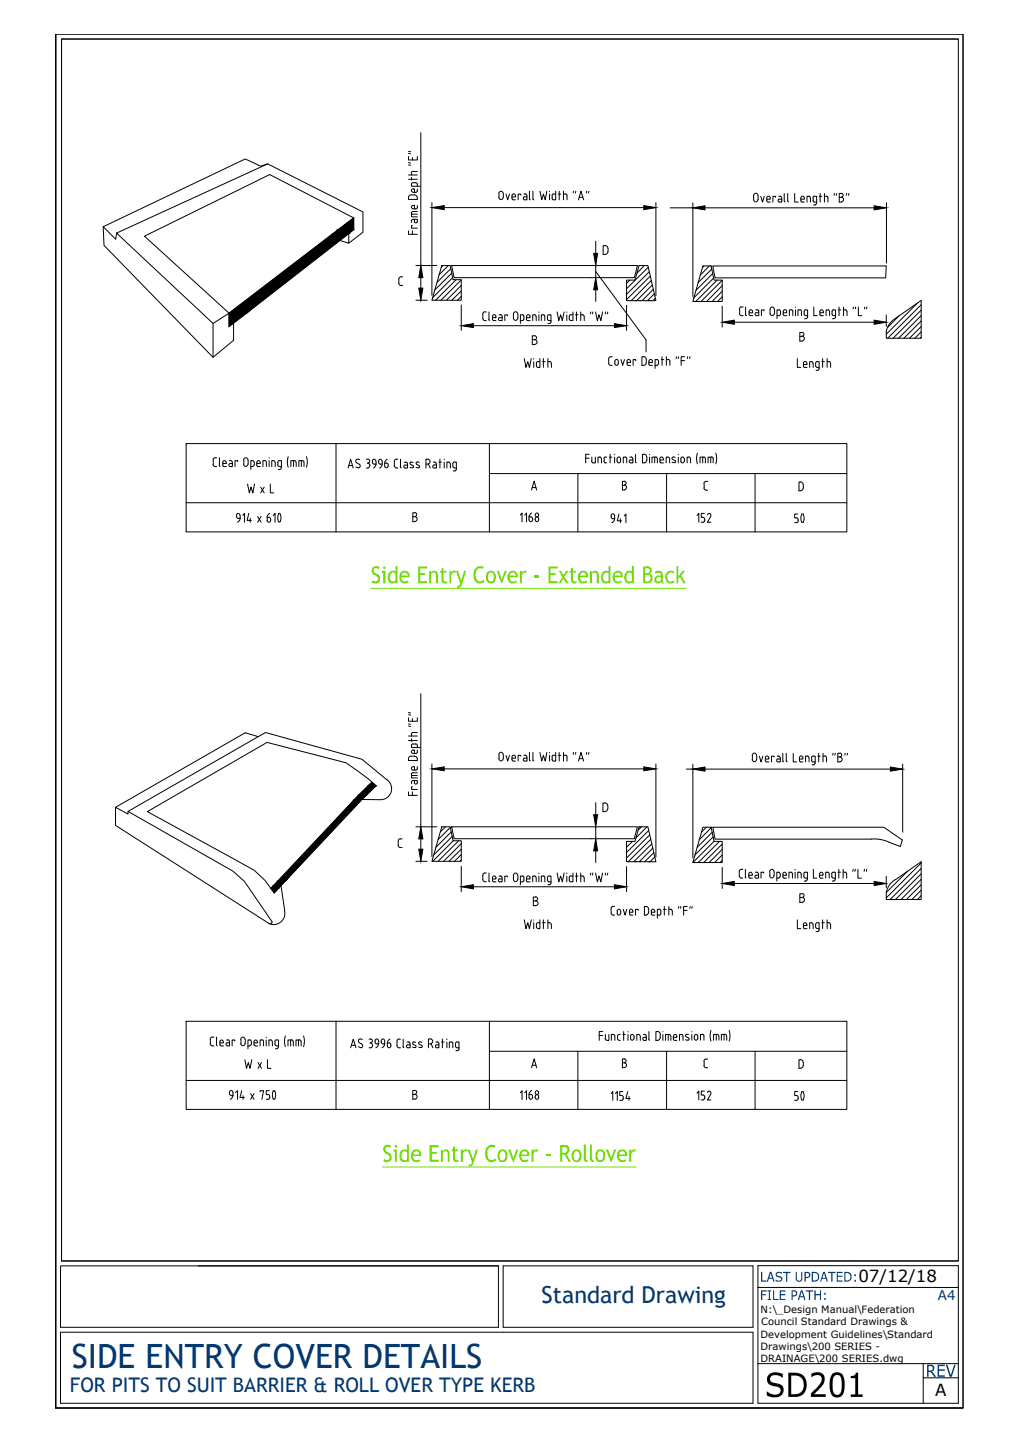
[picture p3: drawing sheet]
<svg xmlns="http://www.w3.org/2000/svg" width="210mm" height="297mm" viewBox="0 0 210 297" stroke-linecap="round" stroke-linejoin="round" font-family="sans-serif">
<defs><g id="words">
<text font-size="8.4" x="157.7" y="288">SD201</text>
<text font-size="7.1" x="161.9" y="229">50</text>
<text font-size="6.9" fill="#003972" x="14.8" y="281.9">SIDE ENTRY COVER DETAILS</text>
<text font-size="6.6" x="161.9" y="109.7">50</text>
<g font-size="5.6" fill="#6edd00">
<text x="76.5" y="120.2">Side Entry Cover - Extended Back</text>
<text x="78.9" y="239.5">Side Entry Cover - Rollover</text>
</g>
<text font-size="4.9" x="124.2" y="109">941</text>
<text font-size="4.8" fill="#003972" x="111.7" y="268.6">Standard Drawing</text>
<text font-size="4.2" fill="#003972" x="190.9" y="283.8">REV</text>
<text font-size="4.1" fill="#003972" x="14.4" y="286.9">FOR PITS TO SUIT BARRIER &amp; ROLL OVER TYPE KERB</text>
<g font-size="3.4">
<text x="177" y="264.2">07/12/18</text>
<text x="192.8" y="287.7">A</text>
</g>
<g font-size="3.3" fill="#003972">
<text x="156.7" y="264.2">LAST UPDATED:</text>
<text x="156.7" y="268">FILE PATH:</text>
</g>
<text font-size="2.8" fill="#003972" x="193.4" y="268">A4</text>
<g font-size="2.1">
<text x="156.8" y="270.7">N:\_Design Manual\Federation</text>
<text x="156.8" y="275.7">Development Guidelines\Standard</text>
<text x="156.9" y="273.2">Council Standard Drawings &amp;</text>
<text x="156.8" y="278.2">Drawings\200 SERIES -</text>
<text x="156.8" y="280.7">DRAINAGE\200 SERIES.dwg</text>
</g>
</g></defs>
<!-- layer: P -->
<path d="M129.2 59.3v.4M129.2 60.3v.2M131 62h.2M131.9 62h.2M133.8 62h.3M129.2 175v.3M129.2 176v.1M131 177.6h.2M131.9 177.6h.2M133.8 177.6h.3" fill="none" stroke="#000" stroke-width=".21"/>
<!-- layer: 25 -->
<path d="M76.5 121.3h64.9M78.9 240.6h52.2" fill="none" stroke="#6edd00" stroke-width=".21"/>
<g fill="none" stroke="#000" stroke-width=".21">
<path d="M83 57.1h-.5l-.3 .4 .1 1.1 .2 .2h.5M124.8 50.6l.3 .1 .2 .5M124.8 50.6h-.4v1.9h.4M125.3 51.9l-.2 .4-.3 .1M125.4 51.2v.7M108.1 73.9l.3 1.8 .4-1.2 .4 1.2 .3-1.8M109.8 70h.5M110.1 73.9v.1M110.1 74.5v1.2M110.2 70a.49 .49 0 0 1 .5 .5 .49 .49 0 0 1-.5 .5M110.2 70a.4 .4 0 0 0 .4-.4 .4 .4 0 0 0-.4-.4h-.4v1.8h.5M110.6 74.9v.5"/>
<path d="M110.9 74.5l-.3 .4M110.9 74.5h.4M111.3 73.9v1.8h-.5l-.2-.3M111.9 74.5h.5M112 73.9v1.8M113 73.9v1.8M113 74.5h.4M113.3 74.5l.4 .4M113.7 74.9v.8M133.2 70.1v2.5M164.4 73.9v1.8h.7M164.9 69.3h.5"/>
<path d="M165.4 68.5a.4 .4 0 0 1 .4 .4 .4 .4 0 0 1-.4 .4 .49 .49 0 0 1 .4 .5 .49 .49 0 0 1-.4 .5M165.4 68.5h-.5v1.8h.5M165.6 75.4l.2 .3h.6M165.6 74.9a.36 .36 0 0 1 .4-.4 .36 .36 0 0 1 .4 .4M165.7 74.9v.5M166.4 74.9v.2h-.7M167.3 74.5l.3 .4M167.3 74.5h-.4v1.2M167.7 74.9v.8M168.2 75.4l.1 .3h.6M168.2 74.9v.5M168.3 76.3h.3"/>
<path d="M168.5 74.5l-.3 .4M168.5 74.5h.4v1.5l-.3 .3M169.4 74.5h.6M169.6 73.9v1.8M170.5 73.9v1.8M170.5 74.5h.4M170.9 74.5l.3 .4M171.3 74.9v.8M43.9 95.7l.2 .4h.2M44 94.8v.9M44.4 96.2h.3M44.7 94.4h-.6l-.2 .4"/>
<path d="M45.2 95.9l.2 .2M45.2 94.4v1.6M45.9 95.9l.3 .3M45.9 95.4a.36 .36 0 0 1 .4-.4 .36 .36 0 0 1 .3 .4M46 95.4v.5M46.2 96.2h.5M46.7 95.4v.1h-.7M47.3 95h.3M47.6 95l.3 .1v1.1l-.7-.2 .1-.4 .6-.1M49 95.2v-.2h-.5v1.2M51 99.8l.4 1.8 .4-1.2 .3 1.2 .4-1.8M51.1 94.8a.45 .45 0 0 0-.4-.4 .45 .45 0 0 0-.5 .4l.1 .9a.41 .41 0 0 0 .3 .4 .41 .41 0 0 0 .5-.2v-.2"/>
<path d="M51.2 94.9v.8M51.7 96.2h.4M52.1 95l.3 .3M52.1 95h-.4v1.8M52.4 95.8l-.3 .3M52.4 95.3v.5M52.9 95.5h.8a.42 .42 0 0 0-.1-.4 .42 .42 0 0 0-.5-.1l-.2 .9 .3 .3M53.2 96.2h.5M54.2 96.2v-1.2h.4l.3 .1v1.1M55.5 94.4h.1M55.5 95v1.2M55.7 99.8v1.8h.8"/>
<path d="M56.7 95.3l-.1-.3h-.6v1.2M56.8 95.3v.9M57.3 95.3l.1-.3h.6v1.4M57.3 95.8l.3 .3M57.3 95.3v.5M57.6 96.2h.4M58 96.4l-.2 .3-.4 .1M59.4 94.1l-.1 .9 .1 1.3M60.5 95v1.2M61 95.3l-.3-.3h-.7v1.2M61.1 95.3v.9M61.6 96.2v-1.2h.8l.2 .1 .1 1.1"/>
<path d="M62.1 95v1.2M63.2 94.1l.2 .9-.2 1.3M71.8 96.5l.5-1.8 .5 1.8M71.9 96h.8M73.6 95.4l.5 .3M74.1 95.7a.47 .47 0 0 1 0 .7 .47 .47 0 0 1-.7-.2M74.2 94.8a.45 .45 0 0 0-.7 0 .45 .45 0 0 0 0 .6M75.6 94.7h.3a.4 .4 0 0 1 .3 .4 .4 .4 0 0 1-.3 .4M75.6 96.5h.3M75.7 95.5h.2M75.9 95.5l.3 .4M76.2 96l-.3 .4"/>
<path d="M76.3 95.9v.2M76.8 95.1a.36 .36 0 0 1 .3-.4 .36 .36 0 0 1 .4 .4M76.8 95.3l.3 .4M76.8 95.1v.2M77.2 95.7h.3M77.5 95.1a1.19 1.19 0 0 1-.5 1.4M78 95.1a.36 .36 0 0 1 .4-.4 .36 .36 0 0 1 .4 .4M78 95.3l.2 .3 .6 .1M78.1 95.1v.2M78.8 95.1a1.19 1.19 0 0 1-.5 1.4M79.3 95.5h.4a.47 .47 0 0 1 .3 .5 .47 .47 0 0 1-.5 .4l-.2-.4zM79.9 94.7l-.4 .3-.2 .5"/>
<path d="M81.3 96l.2 .4h.2M81.7 94.7l-.3 .2-.1 1.1M81.7 94.7h.3M81.7 96.5h.3M82.5 96.2l.2 .2M82.6 94.7v1.6M83.4 95.3h.3M83.5 95.8l-.2 .4 .2 .3M83.6 95.9h.4M83.7 95.3l.3 .1v1.1h-.4M84.5 96.3l.5 .1M84.7 95.7l.5 .3"/>
<path d="M84.8 95.3l.4 .1M84.8 95.3l-.3 .1 .1 .3M85.2 96l.1 .3-.2 .1M85.9 95.7l.5 .3M86 95.2l.4 .1M86 95.3l-.2 .1 .1 .3M86.4 96v.4l-.6-.1M87.8 95.7h.5M88.2 95.6a.49 .49 0 0 0 .5-.4 .49 .49 0 0 0-.4-.5h-.5v1.8M88.3 95.7l.4 .8M89.4 95.3h.4l.1 .3M89.5 95.8l-.3 .4 .3 .3"/>
<path d="M89.5 95.8h.5M90 95.6v.9h-.5M90.5 95.3h.5M90.7 94.7v1.8M91.6 94.7h.1M91.6 95.3v1.2M92.8 95.6l-.1-.3h-.6v1.2M92.9 95.6v.9M93.5 97.1h.3M93.7 96.4l-.3-.1v-.9l.7-.1v1.4M93.7 96.5h.4M94.1 96.7l-.3 .4"/>
<path d="M120.8 94.4h.7M121.5 93.6h-.7v1.8M122 94.2v.9M122.8 94.2v1.2h-.7l-.1-.3M123.7 94.2l.3 .4M123.7 94.2h-.4v1.2M124 94.6v.8M124.5 95.1l.2 .3h.4M124.6 94.6v.5M124.8 94.2l-.3 .4M124.9 94.2h.2M125.6 94.2h.6"/>
<path d="M125.8 93.6v1.8M126.7 93.6v.1M126.7 94.2v1.2M127.2 95v-.4a.36 .36 0 0 1 .4-.4 .36 .36 0 0 1 .4 .4v.4M127.2 95a.36 .36 0 0 0 .4 .4 .36 .36 0 0 0 .4-.4M128.7 99.2a.4 .4 0 0 1 .4 .4 .4 .4 0 0 1-.4 .4 .49 .49 0 0 1 .5 .5 .49 .49 0 0 1-.5 .5h-.4v-1.8h.5M128.9 94.2l.3 .4M128.9 94.2h-.4v1.2M129.2 94.6v.8M129.9 94.2h.3M130 94.8l-.3 .3 .3 .3M130 94.8h.5"/>
<path d="M130.1 94.2l.4 .4M130.5 94.6v.8h-.5M131 95.2l.2 .2M131 93.6v1.6M132.8 93.6l.3 .1a1.16 1.16 0 0 1 .2 1.4l-.5 .3M132.9 93.6h-.4v1.8h.4M133.9 93.6v.1M133.9 94.2v1.2M135 94.2v1.2M135.2 94.2l.3 .4M135.2 94.2h-.8v1.2M135.5 94.6v.8"/>
<path d="M136 95.1l.2 .3h.6M136 94.6a.36 .36 0 0 1 .4-.4 .36 .36 0 0 1 .4 .4M136.1 94.6v.5M136.8 94.6v.2h-.7M137.7 94.2l.3 .4M137.7 94.2h-.3v1.2M138.1 94.6v.8M138.7 94.7l.5 .2 .1 .3-.2 .2-.5-.1M138.8 94.2l-.2 .2 .1 .3M138.8 94.2l.4 .1M139.9 93.6v.1M139.9 94.2v1.2"/>
<path d="M140.4 94.6a.36 .36 0 0 1 .3-.4 .36 .36 0 0 1 .4 .4M140.4 95a.36 .36 0 0 0 .3 .4 .36 .36 0 0 0 .4-.4M140.4 94.6v.4M141.1 94.6v.4M142 94.2l.4 .4M142.1 94.2h-.4v1.2M142.4 94.6v.8M143.8 93.4l-.2 .9 .2 1.3M144.9 94.2v1.2M145.1 94.2l.3 .4M145.1 94.2h-.8v1.2M145.2 99.7v.9"/>
<path d="M145.4 94.6v.8M145.9 99.2l-.6 .1-.2 .4M146.5 94.2v1.2M146.7 94.2l.4 .4M146.8 94.2h-.8v1.2M147.1 94.6v.8M147.6 93.4l.2 .9-.2 1.3M165.6 99.9l-.2-.5h-.7v1.8h.4M165.6 99.9v.7M48.8 106.2a.36 .36 0 0 1 .3-.4 .36 .36 0 0 1 .4 .4M48.8 106.4l.1 .4h.6M48.8 106.3v.2"/>
<path d="M49.5 106.3a1.19 1.19 0 0 1-.5 1.3M50.1 106.3l.3-.5v1.9M51.3 105.8l-.3 1.5h.8M51.6 106.8v.9M53.1 106.5l.7 1.2M53.7 100.4l.8 1.2M53.8 106.5l-.7 1.2M54.5 100.4l-.8 1.2M55.1 107.3a.36 .36 0 0 0 .3 .4 .36 .36 0 0 0 .4-.4M55.4 106.6l.3 .1 .1 .3M55.4 106.6h-.3v.7M55.6 105.8l-.4 .4-.1 .4"/>
<path d="M55.8 107.1v.2M56.3 106.3l.4-.5v1.9M57.4 105.9l.2-.1a1.28 1.28 0 0 1 0 1.8l-.2-.1M57.4 106a1.84 1.84 0 0 0 0 1.5M85.1 106.5h.5a.49 .49 0 0 1 .4 .5 .49 .49 0 0 1-.4 .5M85.6 105.7a.4 .4 0 0 1 .3 .4 .4 .4 0 0 1-.3 .4M85.6 105.7h-.5v1.8h.5M107.3 106.2l.3-.5v1.9M108.2 106.2l.4-.5v1.9M109.1 107.1a.36 .36 0 0 0 .3 .4 .36 .36 0 0 0 .4-.4M109.1 106.6h.5l.2 .4M109.1 106.6v.5"/>
<path d="M109.6 101l.5-1.8 .5 1.8M109.6 105.8l-.4 .3-.1 .5M109.8 100.5h.7M109.8 107v.1M110.3 107.1a.42 .42 0 0 1 .1-.4 .42 .42 0 0 1 .5-.1l.2 .5M110.3 107.1a.36 .36 0 0 0 .4 .4 .36 .36 0 0 0 .4-.4M128.3 100h.5M143.7 106.3l.4-.5v1.9M145.1 100.6l.2 .3 .2 .1M145.2 105.8h-.6v.8h.4a.54 .54 0 0 1 .3 .5 .54 .54 0 0 1-.3 .6h-.4M145.6 101h.3M145.9 106.1l.2-.2a.38 .38 0 0 1 .4 .1 .38 .38 0 0 1 0 .4l-.6 1.3h.7"/>
<path d="M165.6 100.6l-.2 .5h-.3M82.6 172.9l-.4 .2-.1 1.2 .2 .3 .6 .1M82.6 172.9h.3M124.8 165.5l.2 .1 .3 .5M124.8 165.5h-.5v1.8h.5M125.3 166.7l-.3 .5-.2 .1M125.3 166.1v.7M108.1 189.6l.3 1.8 .4-1.2 .4 1.2 .3-1.8M110.1 189.6v.1M110.1 190.2v1.2M110.5 184.9a.4 .4 0 0 1 .4 .4 .4 .4 0 0 1-.4 .4M110.5 184.9h-.5v1.8h.5a.49 .49 0 0 0 .4-.5 .49 .49 0 0 0-.4-.5h-.5"/>
<path d="M111.3 189.6v1.8h-.4M111.3 190.2l-.7 .2v.8l.3 .2M111.9 190.2h.5M112 189.6v1.8M113 190.2l.5 .1 .2 .3M113 189.6v1.8M113.7 190.6v.8M164.4 189.6v1.8h.7M164.9 185h.5M165.4 185a.49 .49 0 0 1 .5 .5 .49 .49 0 0 1-.5 .5M165.4 184.2a.4 .4 0 0 1 .4 .4 .4 .4 0 0 1-.4 .4M165.4 184.2h-.5v1.8h.5"/>
<path d="M165.6 191.1l.2 .3h.6M165.6 190.6a.36 .36 0 0 1 .4-.4 .36 .36 0 0 1 .4 .4M165.7 190.6v.5M166.4 190.6v.2h-.7M167.6 190.6l-.1-.3-.6-.1v1.2M167.7 190.6v.8M168.3 192h.3M168.5 191.4l-.3-.2v-.8l.7-.2v1.5M168.5 191.4h.4M168.9 191.7l-.3 .3M169.4 190.2h.6M169.6 189.6v1.8"/>
<path d="M170.5 190.2h.4M170.5 189.6v1.8M170.9 190.2l.3 .2 .1 1M43.3 215.1l.2 .4 .2 .1M43.4 214.2v.9M43.7 213.8h-.2l-.2 .4M43.8 215.6h.3M43.8 213.8h.3M44.6 215.4l.2 .2M44.6 213.8v1.6M45.3 215.2l.3 .4M45.3 214.8a.36 .36 0 0 1 .4-.4 .36 .36 0 0 1 .3 .4"/>
<path d="M45.4 214.8v.5M45.6 215.6h.5M46.1 214.8v.2h-.7M46.7 214.4h.3M46.9 214.9l-.3 .3 .3 .4M46.9 215h.4M47 214.3l.3 .2v1.1h-.4M48.4 214.6v-.2h-.5v1.2M49.6 214.3a.45 .45 0 0 1 .5-.5 .45 .45 0 0 1 .4 .5M49.6 215.1a.45 .45 0 0 0 .5 .5 .45 .45 0 0 0 .4-.5M49.7 214.3v.8M50.5 218.4l.3 1.8 .4-1.2 .3 1.2 .4-1.8"/>
<path d="M50.6 214.3v.8M51.1 215.6h.4M51.5 214.3l.3 .4M51.5 214.4h-.4v1.8M51.8 215.2l-.3 .4M51.8 214.7v.5M52.4 215h.7v-.2a.36 .36 0 0 0-.6-.4l-.1 .8 .2 .4M52.6 215.6h.5M53.2 219l.7 1.2M53.9 219l-.7 1.2M54 214.3l.3 .2v1.1M54 214.4h-.4v1.2"/>
<path d="M54.9 213.8v.1M54.9 214.4v1.2M55.1 218.4v1.8h.8M55.8 214.3l.3 .4M55.8 214.4h-.4v1.2M56.2 214.7v.9M56.7 215.2l.3 .4M56.7 214.7v.5M56.8 216.2h.3M57 214.3l-.3 .4M57 214.4h.4v1.4M57 215.6h.4"/>
<path d="M57.4 215.8l-.3 .4M58.8 213.5l-.1 .9 .1 1.4M59.9 214.4v1.2M60.1 214.3l.3 .4M60.1 214.4h-.7v1.2M60.5 214.7v.9M61.5 214.4v1.2M61.8 214.3l.2 .2 .1 1.1M61.8 214.4h-.8v1.2M62.6 213.5l.2 .9-.2 1.4M72.3 216l.5-1.8 .6 1.8M72.5 215.5h.7"/>
<path d="M73.9 215.7l.5 .2M74.1 215l.5 .2M74.6 215.2l.2 .5-.4 .3M74.7 214.3a.45 .45 0 0 0-.7 0 .45 .45 0 0 0 .1 .6M76.1 214.2h.3M76.1 216h.3M76.3 215h.1M76.4 214.2a.4 .4 0 0 1 .4 .4 .4 .4 0 0 1-.4 .4l.4 .4M76.8 215.6l-.4 .4M76.8 215.4v.2M77.3 214.6a.36 .36 0 0 1 .4-.4 .36 .36 0 0 1 .3 .4M77.3 214.8l.4 .4"/>
<path d="M77.4 214.6v.2M78 215.1a.91 .91 0 0 1-.5 .9M78.1 214.6v.5l-.4 .1M78.6 214.6a.36 .36 0 0 1 .4-.4 .36 .36 0 0 1 .3 .4M78.6 214.6a.45 .45 0 0 0 .4 .6h.3v-.6M79.3 215.1a.91 .91 0 0 1-.5 .9M79.9 215.6a.36 .36 0 0 0 .3 .4 .36 .36 0 0 0 .4-.4M80.2 215l.3 .1 .1 .5M80.2 215h-.3v.6M80.4 214.2l-.4 .3-.1 .5M81.9 215.5l.2 .4 .5 .1M81.9 214.6v1"/>
<path d="M82.6 214.2h-.5l-.2 .4M83.1 215.8l.2 .1M83.1 214.2v1.6M83.9 214.8h.3M84.1 215.3l-.3 .4 .3 .3M84.1 215.4h.5M84.2 214.8l.3 .3M84.6 215.1v.9h-.5M85.2 215.3l.5 .2M85.3 214.8l.4 .1M85.3 214.8l-.2 .2 .1 .2M85.7 215.5v.4l-.6-.1"/>
<path d="M86.5 215.3l.4 .2 .2 .3-.3 .1-.5-.1M86.5 214.8l-.2 .2 .1 .2M86.6 214.8l.4 .1M88.3 215.2h.5M88.8 214.2a.49 .49 0 0 1 .4 .5 .49 .49 0 0 1-.4 .4M88.8 214.2h-.5v1.8M88.9 215.2l.4 .8M89.9 214.8h.3M90.2 214.8l.3 .3M90.5 215.1v.9l-.7-.2 .1-.4h.6M91 214.8h.6M91.2 214.2v1.8"/>
<path d="M92.1 214.2v.1M92.1 214.8v1.2M93.1 214.8l.3 .3M93.1 214.8h-.4v1.2M93.4 215.1v.9M93.9 215.1l.1 .7 .2 .2M94.2 214.8l-.3 .3M94.3 214.8h.3v1.4l-.1 .3-.5 .1M94.3 216h.3M109.8 219.6h.7M123.6 213.4h.7M124.3 212.6h-.7v1.9"/>
<path d="M124.8 213.2v.9M125.5 213.2v1.3l-.6-.1-.1-.3M126.5 213.2l.2 .2 .1 1.1M126.5 213.2h-.4v1.3M127.6 213.2l-.3 .4 .1 .6 .2 .2M127.7 214.5h.2M127.7 213.2h.2M128.3 219.1h.5M128.4 213.2h.5M128.6 212.6v1.9M128.7 219.1a.49 .49 0 0 1 .5 .5 .49 .49 0 0 1-.5 .4M128.7 219.1a.4 .4 0 0 0 .4-.4 .4 .4 0 0 0-.4-.4h-.4v1.8h.5"/>
<path d="M129.5 212.6v.1M129.5 213.2v1.3M130 213.6a.36 .36 0 0 1 .4-.4 .36 .36 0 0 1 .3 .4M130 214a.36 .36 0 0 0 .4 .4 .36 .36 0 0 0 .3-.4M130 213.7v.3M130.8 213.7v.3M131.7 213.2l.3 .4M131.7 213.2h-.4v1.3M132 213.6v.9M132.7 213.2l.4 .1 .2 .3v.9h-.5M132.8 213.8l-.3 .3 .3 .4M132.8 213.8h.5"/>
<path d="M133.8 214.2l.1 .2M133.8 212.6v1.6M135.6 212.6l.3 .1 .2 .5M135.7 212.6h-.5v1.9h.5M136.1 213.9l-.2 .4-.3 .1M136.1 213.2v.7M136.7 212.6v.1M136.7 213.2v1.3M137.8 213.2v1.3M138.3 213.6l-.3-.4h-.8v1.3M138.3 213.6v.9M138.8 214.1l.2 .3 .6 .1"/>
<path d="M138.8 213.6a.36 .36 0 0 1 .4-.4 .36 .36 0 0 1 .4 .4M138.8 213.7v.5M139.6 213.7v.1h-.8M140.1 214.5v-1.3h.4l.3 .2v1.1M141.3 214.3l.5 .1M141.5 213.7l.6 .4-.2 .3M141.6 213.2l.4 .1M141.6 213.2l-.3 .2 .2 .3M142.6 212.6v.1M142.6 213.2v1.2M143.2 213.6a.36 .36 0 0 1 .3-.4 .36 .36 0 0 1 .4 .4M143.2 213.7v.3a.36 .36 0 0 0 .3 .4 .36 .36 0 0 0 .4-.4v-.3"/>
<path d="M144.8 213.2l.3 .2v1M144.9 213.2h-.5v1.2M145.1 219.6l.2 .4 .6 .1M145.2 218.8v.9M145.9 218.3l-.6 .1-.2 .4M146.6 212.4l-.2 .9 .2 1.3M147.7 213.2v1.2M147.9 213.2l.3 .4M147.9 213.2h-.8v1.2M148.2 213.6v.8M149.3 213.2v1.2M149.5 213.2l.3 .4"/>
<path d="M149.5 213.2h-.8v1.2M149.8 213.6v.8M150.3 212.4l.2 .9-.2 1.3M165.6 219.6l-.2 .5-.3 .1M165.6 219l-.2-.5-.7-.1v1.8h.4M165.6 219v.7M48 225.7a.91 .91 0 0 1-.5 .9M48 225.8v-.6a.36 .36 0 0 0-.3-.4 .36 .36 0 0 0-.4 .4 .46 .46 0 0 0 .4 .6h.3M48.6 225.2l.4-.4v1.8M49.9 224.8l-.4 1.4h.9M50.1 225.8v.8M51.7 225.4l.7 1.2"/>
<path d="M52.4 225.4l-.7 1.2M53.6 225v-.2h.7l-.3 1.8M55.3 225.6l.3 .4M55.5 224.8h-.6v.8h.4M55.6 226.2l-.2 .4h-.5M55.6 226v.2M56.3 224.9l.2-.1a1.28 1.28 0 0 1 0 1.8l-.2-.1M56.3 224.9a1.84 1.84 0 0 0 0 1.6M85.1 225.6h.5M85.6 224.7a.4 .4 0 0 1 .3 .4 .4 .4 0 0 1-.3 .5M85.6 224.8h-.5v1.8h.5a.49 .49 0 0 0 .4-.5 .49 .49 0 0 0-.4-.5M107.3 225.3l.3-.5v1.9"/>
<path d="M108.2 225.3l.4-.5v1.9M109.1 226.2a.36 .36 0 0 0 .3 .4 .36 .36 0 0 0 .4-.4M109.1 225.6v.6M109.1 225.6h.4M109.4 225.6l.3 .1 .1 .3M109.6 220.1l.5-1.8 .5 1.8M109.6 224.8l-.4 .3-.1 .5M109.8 226.1v.1M110.3 226.2a.42 .42 0 0 1 .1-.4 .42 .42 0 0 1 .5-.1l.2 .5M110.3 226.2a.36 .36 0 0 0 .4 .4 .36 .36 0 0 0 .4-.4M126 225.4l.4-.4v1.8M126.9 225.4l.4-.4v1.8"/>
<path d="M128.4 225h-.6v.8l.5 .1 .2 .3M128.5 226.4l-.2 .4h-.5M128.5 226.2v.2M129.4 225l-.3 1.4h.8M129.7 226v.8M143.7 225.3l.4-.4v1.8M144.6 226.7h.4M145.2 224.9h-.6v.8h.4a.51 .51 0 0 1 .3 .5 .51 .51 0 0 1-.3 .5M145.9 225.2l.2-.2a.38 .38 0 0 1 .4 .1 .38 .38 0 0 1 0 .4M146.5 225.6l-.6 1.1h.7"/>
<circle cx="110.7" cy="106.2" r=".38"/>
<circle cx="110.7" cy="225.2" r=".38"/>
</g>
<!-- layer: 0 -->
<g fill="none" stroke="#000" stroke-width=".21">
<path d="M12.7 8h184.9v251.9h-184.9zM55.2 33.8l-31.2 14.2 19.9 18.7v7M84.2 32.3v.7h1.8v-.7M84.2 37h1.8M84.2 36.1h1.8M84.2 34l.5 .1M84.2 33.5l.5 .1M84.2 31.6l.5 .1M84.2 31.2l.5 .1M84.9 38v.4h1.7M84.9 35.6v.5M84.9 36.6v.5"/>
<path d="M85 32.5v.5M85.2 37.6l-.4 .4M85.2 35.3l-.4 .3M85.2 37.7h.5M85.2 35.3h.8M85.2 38.9a.36 .36 0 0 0-.4 .4 .36 .36 0 0 0 .4 .3M85.2 38.9h.3v.8M85.2 39.7h.6M85.7 37.6l.3 .4M86 38v.4M86 38.9v.5M86 39.3l-.3 .3"/>
<path d="M86.8 27.3v27.4M102.9 39.9a.45 .45 0 0 1 .4-.5 .45 .45 0 0 1 .4 .5l.1 .8a.47 .47 0 0 1-.5 .4 .47 .47 0 0 1-.4-.4M102.9 39.9v.8M108.3 40l.3 .3M109.2 39.4v1.6M109.9 39.4v1.6M111.3 39.4l.4 1.8 .3-1.2 .4 1.2 .4-1.8M113.3 39.4v.1M114.1 40l-.3 .3M114.6 39.4v1.8h-.4M115.3 39.4v1.8M116.2 39.4v1.8"/>
<path d="M116.6 40l.3 .3M118.3 39.4l-.1 .4M118.7 39.4l-.1 .4M121 39.4l-.1 .4M121.4 39.4l-.1 .4M161.7 39.9v1.5l.2 .2M162.4 39.9v1.5l.2 .2M163.9 39.9v1.8h.7M169.1 39.9v1.8M170 39.9v1.8M172.1 39.9l-.1 .4M172.5 39.9l-.1 .4"/>
<path d="M173.5 39.8a.4 .4 0 0 1 .3 .4 .4 .4 0 0 1-.3 .4 .49 .49 0 0 1 .4 .5 .49 .49 0 0 1-.4 .5M173.5 39.9h-.5v1.8h.5M174.6 39.9l-.1 .4M175 39.9l-.1 .4M21.3 46.7l2.6 2.6 .1-1.3M70.1 49.6l1.8 .5 2.9-2.2v-4.2l-19.6-9.9-1.5 .4-3.1-1.4-29.3 13.9 .1 3.9 22.5 23.1 4.3-3.6v-3.5M71.9 48.1l-24.7 19.2v-2.7l-3.3 2.1M72.9 44.9l-25.7 19.7-17.4-15.9 25.8-12.7 17.3 8.9v2.4l-1 .8v2M84.2 47.6v.7h1.8M84.8 40.2l-.5 .2-.1 .7h1.8v-.4M84.8 40.2h.7M84.9 43.9v.8h1.1"/>
<path d="M84.9 45.6v.2M84.9 44.2h1.1M85 46.5h-.1v.5h1.1M85 47.6v.7M85.2 45.2l-.4 .3M85.2 43.6l-.4 .3M85.2 45.2h.8v.5l-.1 .2h-.3l-.2-.2M85.2 43.6h.8M85.2 42.3a.36 .36 0 0 0-.4 .4 .36 .36 0 0 0 .4 .4M85.2 42.3h.3v.8M85.2 43.1h.6M85.5 45.2v.5"/>
<path d="M85.5 40.2h.2l.3 .5M85.8 54.7h4.3M86 42.3v.6l-.3 .2M86.8 57.2v2.2M89.1 41.8v19.1M91.1 54.7h1.7l.6 3h1.7v4.2h-6zM91.3 54.7l-.3 .4M91.6 42.8h41.1M92.4 54.7l-1.9 1.9M92.9 55.4l-2.8 2.8M93.1 54.7h38.3l-.6 2.5h-37.2zM93.2 56.3l-3.6 3.5"/>
<path d="M93.3 57.2l-4.1 4.1M94.1 57.7l-4.3 4.2M95.1 57.7l-4.2 4.2M95.1 58.8l-3 3.1M95.1 60l-1.9 1.9M104.3 40l.4 1.2 .4-1.2M105.6 40.6h.7a.43 .43 0 0 0-.1-.5 .43 .43 0 0 0-.5-.1l-.1 .9 .2 .3M105.9 41.2h.4M107.4 40.2v-.2h-.6v1.2M108 40h.3M108.2 40.6l-.3 .3 .3 .3M108.2 40.6h.5"/>
<path d="M108.7 40.3v.9h-.5M109.2 41l.2 .2M109.9 41l.2 .2M113.3 40v1.2M113.8 40.8l.3 .4M113.9 40.3v.6M114.2 40h.4M115.1 40h.5M116.2 40h.4M116.9 40.3v.9M119.3 41.2l.5-1.8 .5 1.8M119.4 40.7h.8"/>
<path d="M121.8 57.2h.1M122.8 49.7v2.5M122.8 54.7v2.5M122.8 59.7v2.4M122.8 56l10.4 14.1M129.9 57.7l-.7 .7M131.8 54.7h1.8l1.6 7.3h-6v-4.3h1.7zM132.9 54.7l-1.6 1.6M133.7 55.1l-4.5 4.4M133.9 56l-4.7 4.7M134.1 56.9l-4.9 4.9M134.3 57.8l-4.1 4.2"/>
<path d="M134.5 58.8l-3.2 3.2M134.7 59.6l-2.3 2.4M135.2 41.8v19.2M138.2 42.8h42M142.9 41.8v19.3M144.9 54.8h1.7l.6 2.9h1.7v4.4h-6zM145.1 54.8l-.2 .4M146.2 54.8l-1.8 1.9M146.8 55.5l-2.9 2.8M147 54.8h35.7l-.1 2.5h-35.2zM147 56.4l-3.5 3.5M147.1 57.3l-4.1 4.1"/>
<path d="M147.9 57.7l-4.4 4.4M148.9 57.8l-4.3 4.3M148.9 58.9l-3.2 3.2M155.4 40.3a.45 .45 0 0 1 .4-.5 .45 .45 0 0 1 .5 .5M155.4 40.3v.8a.45 .45 0 0 0 .4 .5 .45 .45 0 0 0 .5-.5M156.3 40.3v.8M156.9 40.5l.3 1.2 .4-1.2M158.1 40.9v.6l.3 .2M158.1 40.8a.36 .36 0 0 1 .4-.4 .36 .36 0 0 1 .3 .4M158.4 41.7h.4M158.8 40.9v.2h-.7M159.9 40.7v-.2h-.5v1.2"/>
<path d="M160.6 40.5h.3M160.7 41.1h.5M160.8 40.4l.3 .4M161.2 40.8v.9l-.7-.2v-.3l.2-.2M165.1 40.9l.2 .7 .5 .1M165.1 40.8a.36 .36 0 0 1 .4-.4 .36 .36 0 0 1 .3 .4M165.8 40.9v.2h-.7M166.8 40.4l.3 .4M166.8 40.5h-.4v1.2M167.1 40.8v.9M167.6 41.3l.2 .3 .6 .1M167.7 40.8v.5"/>
<path d="M167.9 40.4l-.3 .4M168 40.5h.4v1.4M168.3 41.9l-.1 .3h-.4M168.9 40.5h.5M170 40.5h.4M170.4 40.4l.3 .4M170.7 40.8v.9M173 40.7h.5M182.8 41.8v12.4M85.8 61.9h2.3M95.1 62.9v5.2M95.1 61.1l-.8 .8"/>
<path d="M97.6 67.1h29.1M99.6 65.6l.2 .4 .2 .1M99.6 64.7v1M100 64.3h-.2l-.2 .4M100 66.1h.3M100 64.3h.3M100.8 65.8l.2 .2M100.8 64.3v1.6M101.5 65.5h.8a.43 .43 0 0 0-.1-.5 .43 .43 0 0 0-.5-.1l-.2 .9 .3 .3M101.8 66.1h.5M102.9 64.9h.3M103.2 64.9l.3 .3"/>
<path d="M103.5 65.2v.9l-.7-.2 .1-.4h.6M104.6 65.1v-.2h-.5v1.2M105.9 64.7a.45 .45 0 0 1 .4-.4 .45 .45 0 0 1 .5 .4M105.9 64.8v.8a.45 .45 0 0 0 .4 .4 .45 .45 0 0 0 .5-.4M106.8 64.8v.8M107.3 66.1h.4M107.7 64.9l.3 .3M107.7 64.9h-.4v1.8M108 65.2v.7l-.3 .2M108.5 65.8l.2 .2 .6 .1M108.6 65.5h.7a.43 .43 0 0 0-.1-.5 .43 .43 0 0 0-.5-.1l-.1 .4v.5M110.2 64.9l.3 .3"/>
<path d="M110.2 64.9h-.4v1.2M110.6 65.2v.9M111.1 64.3v.1M111.1 64.9v1.2M112 64.9l.3 .3M112 64.9h-.4v1.2M112.3 65.2v.9M112.9 65.2v.7l.3 .2M113.2 64.9l-.3 .3M113.2 64.9h.4v1.4M113.2 66.1h.4M113.6 66.3l-.1 .3-.5 .1"/>
<path d="M114.9 64.3l.3 1.8 .4-1.2 .3 1.2 .4-1.8M116.9 64.3v.1M116.9 64.9v1.2M117.4 65.2v.7l.3 .2M117.7 64.9l-.3 .3M117.7 64.9h.4M118.1 64.3v1.8h-.4M118.6 64.9h.6M118.9 64.3v1.8M119.7 64.3v1.8M119.7 64.9h.4M120.1 64.9l.3 .3"/>
<path d="M120.5 65.2v.9M121.8 64.3l-.1 .4M122.2 64.3v.4M122.8 64.3l.4 1.8 .3-1.2 .4 1.2 .3-1.8M124.9 64.3l-.1 .4M125.3 64.3l-.1 .4M125.5 74.9l.2 .4h.5M125.5 74v.9M126.2 73.5l-.5 .1-.2 .4M126.8 74.9v-.4a.36 .36 0 0 1 .3-.4 .36 .36 0 0 1 .4 .4v.4M126.8 74.9a.36 .36 0 0 0 .3 .4 .36 .36 0 0 0 .4-.4M128 74.1l.4 1.2 .4-1.2"/>
<path d="M129.2 62.9v5.2M129.3 75l.2 .3M129.3 74.5a.36 .36 0 0 1 .3-.4 .36 .36 0 0 1 .4 .4M129.3 74.5v.5M129.6 75.3h.4M130 74.5v.2h-.7M131.1 74.3v-.2h-.6v1.2M132.8 75.3l.2-.1a1.24 1.24 0 0 0 0-1.6l-.6-.1v1.8h.4M133.8 75l.2 .3M133.8 74.7h.7a.43 .43 0 0 0-.1-.5 .43 .43 0 0 0-.4-.1l-.2 .4v.5M134.1 75.3h.4M134.9 60.6l-1.4 1.4"/>
<path d="M135.1 75.3h.4M135.1 61.5l-.5 .5M135.4 74.1l.3 .3M135.5 74.1h-.4v1.8M135.7 75l-.3 .3M135.8 74.5v.5M136.3 74.1h.5M136.5 73.5v1.8M137.4 74.1h.4M137.4 73.5v1.8M137.8 74.1l.3 .3M138.1 74.5v.8"/>
<path d="M139.5 73.5l-.1 .4M139.9 73.5l-.1 .4M140.4 74.3h.8M141.2 73.5h-.8v1.8M141.8 73.5l-.1 .4M142.3 73.5l-.1 .4M148.9 63.1v4.3M148.9 60l-2.1 2.1M148.9 61.2l-1 .9M151.4 66.4h28.8M152.5 64.6l.2 .4 .5 .1M152.5 63.7v.9"/>
<path d="M152.9 63.2l-.2 .1-.2 .4M152.9 63.3h.3M153.7 63.3v1.6l.2 .2M154.5 64.7l.1 .3 .6 .1M154.5 64.2a.36 .36 0 0 1 .3-.4 .36 .36 0 0 1 .4 .4M154.5 64.3v.5M155.2 64.3v.2h-.7M155.8 63.9h.4M156 64.5h.4M156.1 63.8l.3 .4M156.4 64.2v.9l-.7-.2v-.3l.3-.2M157.6 64.1v-.2h-.6v1.2"/>
<path d="M158.8 63.8a.45 .45 0 0 1 .4-.5 .45 .45 0 0 1 .5 .5M158.8 63.8v.8a.45 .45 0 0 0 .4 .5 .45 .45 0 0 0 .5-.5M159.7 63.8v.8M160.6 63.8l.3 .4M160.6 63.9h-.4v1.8M160.9 64.7l-.1 .3-.6 .1M160.9 64.2v.5M161.5 64.7l.3 .4M161.5 64.2a.36 .36 0 0 1 .3-.4 .36 .36 0 0 1 .4 .4M161.5 64.3v.5M161.8 65.1h.4M162.2 64.3v.2h-.7"/>
<path d="M163.2 63.8l.3 .4M163.2 63.9h-.4v1.2M163.5 64.2v.9M164 63.3v.1M164 63.9v1.2M164.9 63.8l.4 .4M165 63.9h-.5v1.2M165.3 64.2v.9M165.8 64.7l.2 .3 .5 .1M165.8 64.2v.5M165.9 65.7h.3M166.1 63.8l-.3 .4"/>
<path d="M166.1 63.9h.4v1.4l-.3 .4M167.8 63.3v1.8h.7M169 64.7l.3 .4M169 64.2a.36 .36 0 0 1 .4-.4 .36 .36 0 0 1 .3 .4M169.1 64.3v.5M169.3 65.1h.5M169.8 64.3v.2h-.7M170.7 63.8l.3 .4M170.7 63.9h-.4v1.2M171.1 64.2v.9M171.6 64.7l.3 .4M171.6 64.2v.5"/>
<path d="M171.6 65.7h.4M171.9 63.8l-.3 .4M171.9 63.9h.4v1.4l-.3 .4M171.9 65.1h.4M172.8 63.9h.6M173 63.3v1.8M173.9 63.9h.4M173.9 63.3v1.8M174.3 63.8l.3 .4M174.7 64.2v.9M176 63.3l-.1 .4M176.4 63.3l-.1 .4"/>
<path d="M177 63.3v1.8h.7M178.3 63.3v.4M178.8 63.3l-.1 .4M182.7 68.3v1.4h7.2v-7.8l-5.8 4.1-1 1.3-.4 1M182.7 64.9v2.4M185.4 65.1l-2.4 2.4M189.1 62.5l-6.4 6.4M189.9 62.8l-6.9 6.9M189.9 63.9l-5.8 5.8M189.9 65.1l-4.6 4.6M189.9 66.2l-3.5 3.5M189.9 67.3l-2.4 2.4"/>
<path d="M189.9 68.4l-1.3 1.3M189.9 69.6l-.1 .1M38.4 91.4h136.2v18.2h-136.2zM69.3 91.4v18.2M100.9 91.4v18.2M100.9 97.6h73.7M119.2 97.6v12M137.4 97.6v12M155.7 97.6v12M38.4 103.6h136.2M53.2 151.8l-26.8 15.5 21.6 12.3 2.4 2.1 5.7 8.3M84.2 156.4v.4h1.8v-.4"/>
<path d="M84.2 148v.7h1.8v-.7M84.2 152.7h1.8M84.2 151.7h1.8M84.2 149.6l.5 .2M84.2 149.2l.5 .1M84.2 147.3l.5 .1M84.2 146.9l.5 .1M84.8 155.9h-.3l-.3 .5M84.8 155.9h.7M84.9 159.6v.8h1.1M84.9 153.7v.4h1.7M84.9 151.3v.4"/>
<path d="M84.9 152.3v.5M84.9 159.9h1.1M85 148.1v.6M85.2 159.3l-.4 .3M85.2 153.3l-.4 .3M85.2 151l-.4 .3M85.2 159.3h.8M85.2 153.4h.5M85.2 151h.8M85.2 158a.36 .36 0 0 0-.4 .4 .36 .36 0 0 0 .4 .4M85.2 154.6a.36 .36 0 0 0-.4 .4 .36 .36 0 0 0 .4 .3M85.2 158h.3v.8"/>
<path d="M85.2 154.6h.3v.7M85.2 158.8h.6M85.2 155.3h.6M85.5 155.9h.2l.3 .5M85.7 153.3l.3 .2v.6M86 154.6v.6l-.3 .1M86 158v.5M86 158.5l-.3 .3M86.8 143v27.4M89.1 157.5v19.1M91.6 158.5h41.1M102.9 155.6a.45 .45 0 0 1 .4-.5 .45 .45 0 0 1 .4 .5l.1 .8"/>
<path d="M102.9 156.4a.45 .45 0 0 0 .4 .4 .45 .45 0 0 0 .4-.4M102.9 155.6v.8M104.3 155.7l.4 1.2 .4-1.2M105.6 156.6l.2 .3M105.6 156.3h.7a.43 .43 0 0 0-.1-.5 .43 .43 0 0 0-.5-.1l-.1 .4v.5M105.9 156.9h.4M107.4 155.9v-.2h-.6v1.2M108 155.7h.3M108.2 156.3l-.3 .3 .3 .3M108.2 156.3h.5M108.3 155.7l.3 .3M108.7 156v.9h-.5"/>
<path d="M109.2 155.1v1.6l.2 .1M109.9 155.1v1.6l.2 .1M111.3 155.1l.4 1.8 .3-1.2 .4 1.2 .4-1.8M113.3 155.1v.1M113.3 155.7v1.2M113.8 156.5l.3 .4M113.9 156v.5M114.1 155.7l-.3 .3M114.2 155.7h.4M114.6 155.1v1.8h-.4M115.1 155.7h.5M115.3 155.1v1.8"/>
<path d="M116.2 155.7h.4M116.2 155.1v1.8M116.6 155.7l.3 .1v1.1M118.3 155.1l-.1 .4M118.7 155.1l-.1 .4M119.3 156.9l.5-1.8 .5 1.8M119.4 156.4h.8M121 155.1l-.1 .4M121.4 155.1l-.1 .4M135.2 157.5v19.2M141.5 158.5h42.1M142.9 157.5v19.3"/>
<path d="M155.1 155.7a.45 .45 0 0 1 .4-.5 .45 .45 0 0 1 .5 .5M155.1 156.5a.45 .45 0 0 0 .4 .5 .45 .45 0 0 0 .5-.5M155.1 155.7v.8M156 155.7v.8M156.6 155.9l.3 1.2 .4-1.2M157.8 156.5h.7a.43 .43 0 0 0-.1-.5 .43 .43 0 0 0-.4-.1l-.2 .4v.6l.7 .2M159.6 156v-.1h-.5v1.2M160.3 155.9h.3M160.4 156.5h.5M160.5 155.8l.4 .4M160.9 156.2v.9l-.7-.2v-.3l.2-.2M161.4 156.8l.2 .2"/>
<path d="M161.4 155.3v1.5M162.1 156.8l.2 .2M162.1 155.3v1.5M163.6 155.3v1.8h.7M164.8 156.5h.8a.43 .43 0 0 0-.1-.5 .43 .43 0 0 0-.5-.1l-.2 .4 .1 .6 .7 .2M166.5 155.8l.3 .4M166.5 155.9h-.4v1.2M166.8 156.2v.9M167.3 156.7l.3 .4M167.4 156.2v.5M167.6 155.8l-.3 .4M167.7 155.9h.4v1.4"/>
<path d="M167.7 157.1h.4M168 157.3l-.1 .3h-.4M168.6 155.9h.5M168.8 155.3v1.8M169.7 155.9h.4M169.7 155.3v1.8M170.1 155.8l.3 .2v1.1M171.8 155.3l-.1 .4M172.2 155.3l-.1 .4M172.7 156h.5M173.2 156a.49 .49 0 0 1 .4 .5 .49 .49 0 0 1-.4 .5M173.2 156a.4 .4 0 0 0 .4-.4 .4 .4 0 0 0-.4-.4l-.5 .1v1.8h.5"/>
<path d="M174.3 155.3l-.1 .4M174.7 155.3v.4M186.1 157.5v14M23.8 166.4v3.7l31.7 20.3a2.31 2.31 0 0 0 2.4-.4 2.31 2.31 0 0 0 .8-2.3M23.8 166.4l2.6 1.4v-.5M74.6 164.8l2.9-2.8-1.5-1.4-4.7-3.4-16.2-4.2-24.7 14.3 22 12.1 2.2 2.1 1.9 2.6 1.4-1.6M74.6 164.8l-16.7 17.7M76.7 161.2l-2.8 2.7-18 19.2M79.8 160.7a2.26 2.26 0 0 1 .8 2.6 2.26 2.26 0 0 1-2.2 1.5h-3.8M79.8 160.8l-5.2-4.3-19.8-5.5-1.6 .8-2.6-.8-26.8 15.4M84.2 163.2v.8h1.8M84.9 161.2v.3"/>
<path d="M85 162.2h-.1v.5h1.1M85 163.2v.8M85.2 160.9l-.4 .3M85.2 160.9h.8v.5M85.4 161.4l.3 .2 .3-.2M85.5 160.9v.5M85.8 177.5h2.3M85.8 170.4h4.3M86.8 172.9v2.1M91.1 170.4h1.7l.6 2.9h1.7v4.2h-6zM91.8 170.4l-1 1.1M92.9 170.6l-2.6 2.5"/>
<path d="M93 171.5l-3.1 3.1M93.1 170.4h38.3l-.6 2.5h-37.2zM93.2 172.4l-3.7 3.8M93.5 173.3l-4.3 4.2M94.6 173.3l-4.3 4.2M95.1 173.9l-3.6 3.6M95.1 175l-2.5 2.5M95.1 176.1l-1.4 1.4M95.1 177.3l-.3 .2M95.1 178.6v5.2M100 180h-.2a1.55 1.55 0 0 0-.2 1.5l.4 .2M100 180h.3"/>
<path d="M100.8 180v1.6M111.1 180v.1M114.9 180l.3 1.8 .4-1.2 .3 1.2 .4-1.8M116.9 180v.1M118.1 180v1.8h-.4M118.9 180v1.8M119.7 180v1.8M121.8 180l-.1 .4M121.8 172.9h.1M122.2 180v.4M122.8 180l.4 1.8 .3-1.2 .4 1.2 .3-1.8M122.8 165.4v2.5"/>
<path d="M122.8 170.4v2.5M122.8 175.4v2.4M124.9 180l-.1 .4M125.3 180l-.1 .4M129.2 178.6v5.2M129.3 173.4l-.1 .1M130.4 173.4l-1.2 1.2M131.8 170.4h1.8l1.6 7.2h-6v-4.2h1.7zM132.3 170.4l-.7 .7M133.4 170.4l-2.3 2.3M133.8 171.2l-4.6 4.5M134 172.1l-4.8 4.8"/>
<path d="M134.2 173l-4.7 4.6M134.4 173.9l-3.7 3.7M134.6 174.8l-2.8 2.8M134.8 175.8l-1.9 1.8M135 176.7l-.9 .9M135.2 177.6h.1M144.9 170.5h1.7l.6 2.9h1.7v4.4h-6zM145.7 170.5l-1.1 1M146.6 170.6l-2.4 2.5M146.8 171.6l-3.1 3.1M147.1 172.5l-3.8 3.7M147.2 173.4l-4.3 4.4"/>
<path d="M148.4 173.4l-4.4 4.4M148.9 174l-3.8 3.8M148.9 175.1l-2.7 2.7M148.9 176.2l-1.6 1.6M148.9 177.3l-.5 .5M148.9 178.8v4.3M153.1 179.2l-.5 .1-.1 .1-.1 1.2M153.7 179.2v1.6M155.8 179.8h.3M156 179.8l.4 .3M159.6 179.7a.45 .45 0 0 0-.5-.5 .45 .45 0 0 0-.4 .5v.8M159.6 179.7v.8"/>
<path d="M160.5 179.8l.4 .3M160.6 179.8h-.4v1.8M163.9 179.2v.1M163.9 179.8v1.2M167.7 179.2v1.8h.7M172.8 179.8h.5M173 179.2v1.8M173.8 179.8h.5M173.8 179.2v1.8M174.3 179.8l.2 .2 .1 1M175.9 179.2l-.1 .4M176.4 179.2l-.1 .4"/>
<path d="M176.9 179.2v1.8h.7M178.3 179.2l-.1 .4M178.7 179.2l-.1 .4M179.6 173h1.9l1.8 .6M179.6 173h-32.2l-.4-2.5h35.2l3.8 2.6-.3 1.4-2.4-.9M187.1 179.6l-4.3 4.3M189.9 177.9l-7.2 7.2M189.9 179l-6.4 6.4M56.1 190a.36 .36 0 0 1-.5 .4M57.9 182.5l.8 5.2M97.6 182.8h29.1M100 181.8h.3"/>
<path d="M100.8 181.5l.2 .2M101.5 181.5l.3 .3M101.5 181a.36 .36 0 0 1 .4-.4 .36 .36 0 0 1 .4 .4M101.5 181v.5M101.8 181.8h.5M102.3 181v.2h-.8M102.9 180.6h.3M103.1 181.2h.4M103.2 180.6l.3 .1v1.1l-.7-.2v-.3l.2-.2M104.6 180.8v-.2h-.5v1.2M105.9 181.3a.45 .45 0 0 0 .4 .4 .45 .45 0 0 0 .5-.4M106.8 180.4a.45 .45 0 0 0-.5-.4 .45 .45 0 0 0-.4 .4v.9"/>
<path d="M106.8 180.5v.8M107.3 181.8h.4M107.7 180.6l.3 .1v.7M107.7 180.6h-.4v1.8M108 181.4l-.3 .4M108.5 181.5l.2 .2 .6 .1M108.6 181a.36 .36 0 0 1 .3-.4 .36 .36 0 0 1 .4 .4M108.6 181v.5M109.3 181v.2h-.7M110.5 180.9l-.1-.3h-.6v1.2M110.6 180.9v.9M111.1 180.6v1.2"/>
<path d="M112 180.6l.3 .1v1.1M112 180.6h-.4v1.2M112.9 181.4l.3 .4M113.2 180.6l-.3 .1v.7M113.2 180.6h.4v1.4l-.1 .3-.5 .1M113.2 181.8h.4M116.9 180.6v1.2M117.4 181.4l.3 .4M117.7 180.6l-.3 .1v.7M117.7 180.6h.4M118.6 180.6h.6M119.7 180.6h.6l.1 .3"/>
<path d="M120.5 180.9v.9M126.4 186.8l-.2 .1a1.6 1.6 0 0 0-.1 1.5l.3 .2M126.4 188.6h.3M126.4 186.9h.3M127.2 187.8a.36 .36 0 0 1 .4-.4 .36 .36 0 0 1 .4 .4M127.2 188.2a.36 .36 0 0 0 .4 .4 .36 .36 0 0 0 .4-.4M127.3 187.8v.5M128 187.8v.5M128.5 187.5l.4 1.1 .3-1.1M129.8 188.3l.1 .3h.6M129.8 187.8a.36 .36 0 0 1 .3-.4 .36 .36 0 0 1 .4 .4M129.8 187.8v.5"/>
<path d="M130.5 187.8v.2h-.7M131.6 187.7v-.2h-.6v1.1M133.7 187.4l-.2-.5h-.6v1.7a.65 .65 0 0 0 .8-.5M133.8 187.4v.7M134.3 188.3l.1 .3h.6M134.3 187.8a.36 .36 0 0 1 .3-.4 .36 .36 0 0 1 .4 .4M134.3 187.8v.5M135 187.8v.2h-.7M135.5 188.6h.5M135.9 187.4l.3 .2 .1 .7M136 187.5h-.5v1.8M136.3 188.3l-.4 .3"/>
<path d="M136.8 187.5h.6M137 186.9v1.7M137.9 187.5h.4M137.9 186.9v1.7M138.3 187.4l.3 .4M138.6 187.8v.8M140 186.9l-.1 .3M140.4 186.9l-.1 .3M141 187.7h.7M141.7 186.9h-.7v1.7M142.3 186.9l-.1 .3M142.7 186.9l-.1 .3"/>
<path d="M151.4 182.1h28.8M152.4 180.5l.1 .3 .3 .2M152.9 181h.2M153.7 180.8l.1 .2M154.4 180.7l.3 .3M154.4 180.2a.36 .36 0 0 1 .3-.4 .36 .36 0 0 1 .4 .4M154.4 180.2v.5M154.7 181h.4M155.1 180.2v.2h-.7M155.9 180.4h.5M156.4 180.2v.8l-.7-.1v-.4l.2-.1M157.5 180v-.2h-.6v1.2"/>
<path d="M158.7 180.5a.45 .45 0 0 0 .4 .5 .45 .45 0 0 0 .5-.5M160.2 181h.4M160.9 180.6l-.4 .4M160.9 180.2v.4M161.4 180.7l.3 .3M161.4 180.2a.36 .36 0 0 1 .4-.4 .36 .36 0 0 1 .3 .4M161.4 180.2v.5M161.7 181h.5M162.2 180.2v.2h-.8M162.7 181v-1.2h.4l.2 .2 .1 1M165.2 180.1l-.2-.3h-.5v1.2M165.2 180.2v.8"/>
<path d="M165.7 180.1l.2-.3h.6v1.5M165.7 180.6l.3 .4M165.8 180.2v.4M166.1 181h.4M166.4 181.3l-.1 .3h-.5M169 180.7l.3 .3M169 180.4h.7a.43 .43 0 0 0-.1-.4 .43 .43 0 0 0-.4-.2l-.2 .4v.5M169.3 181h.4M170.3 181v-1.2h.4l.2 .2 .1 1M171.6 181.6h.3M171.8 181l-.3-.2v-.8l.7-.2v1.5M171.8 181h.4"/>
<path d="M172.2 181.3l-.3 .3M182.7 180.6v2.4M184.6 181.3l-1.2 1.2a3.9 3.9 0 0 0-.7 2.9h7.2v-7.8l-5.3 3.8M189.9 180.1l-5.3 5.3M189.9 181.3l-4.1 4.1M189.9 182.4l-3 3M189.9 183.5l-1.9 1.9M189.9 184.6l-.7 .8M38.4 210.5h136.2v18.2h-136.2zM69.3 210.5v18.2M100.9 210.5v18.2M100.9 216.7h73.7"/>
<path d="M119.2 216.7v12M137.4 216.7v12M155.7 216.7v12M38.4 222.7h136.2"/>
</g>
<g fill="#000" stroke="#000" stroke-width=".21">
<path d="M50.8 64.6l17.9-16.5h3.2zM69.8 47.3l3.1-2.4v2.4zM86.3 59.4h.9l-.4 2.5zM86.8 54.7l.4 2.5h-.9zM89.1 42.8l2.5-.4v.8zM122.4 52.2h.8l-.4 2.5zM122.8 57.2l.4 2.5h-.8zM132.7 42.4l2.5 .4-2.5 .4zM142.9 42.8l2.5-.4v.9zM180.2 42.4l2.6 .4-2.6 .5zM95.1 67.1l2.5-.4v.8zM126.7 66.7l2.5 .4-2.5 .4z"/>
<path d="M148.9 66.4l2.5-.4v.8zM180.2 66l2.5 .4-2.5 .4zM89.1 158.5l2.5-.4v.8zM132.7 158.1l2.5 .4-2.5 .4zM142.9 158.5l2.5-.4v.9zM183.6 158.1l2.5 .4-2.5 .5zM75.9 162l.8-.8 .8 .8zM86.3 175h.9l-.4 2.5zM86.8 170.4l.4 2.5h-.9zM122.4 167.9h.8l-.4 2.5zM122.8 172.9l.4 2.5h-.8zM56.4 182.5h1.5l-.5 .6z"/>
<path d="M95.1 182.8l2.5-.4v.8zM126.7 182.4l2.5 .4-2.5 .4zM148.9 182.1l2.5-.4v.8zM180.2 181.7l2.5 .4-2.5 .4z"/>
<path d="M47.2 64.6h3.6l17.9-16.5zM47.2 64.6h3.6l-3.6 2.7z"/>
<path d="M69.8 47.3l2.1 .8 1-.8zM68.7 48.1l1.1-.8 2.1 .8z"/>
<path d="M73.1 164.8l-14.3 16.9 15.8-16.9zM73.1 164.8l-14.3 16.9h-1.5z"/>
<path d="M73.9 163.9l.7 .9 1-.9zM73.9 163.9l.7 .9h-1.5z"/>
<path d="M75.9 162l-.3 1.9 1.9-1.9zM73.9 163.9l2-1.9-.3 1.9z"/>
<path d="M56.4 182.5l-.5 .6h1.5zM55.9 183.1h1.5l-.9 1z"/>
<path d="M57.3 181.7l.6 .8 .9-.8zM57.3 181.7l.6 .8h-1.5z"/>
</g>
<!-- layer: TITLE BOUNDARY -->
<g fill="none" stroke="#000" stroke-width=".21">
<path d="M11.5 7.1h187.1v283.1h-187.1M197.6 8h-184.9v251.9h184.9M198.6 7.1v283.1h-187.1M12.5 274.6h142.8v14.7h-142.8zM12.5 260.9h90.3v12.7h-90.3zM40.8 260.9h62M103.7 260.9h51.6v12.7h-51.6zM156.3 260.9h41.3v28.4h-41.3zM156.3 265.4h41.3M11.5 290.2v-283.1v283.1M11.5 290.2h187.1M156.3 281.1h41.3"/>
<path d="M190.4 281.1v8.2M190.4 284h7.2"/>
</g>
<use href="#words"/>
</svg>
